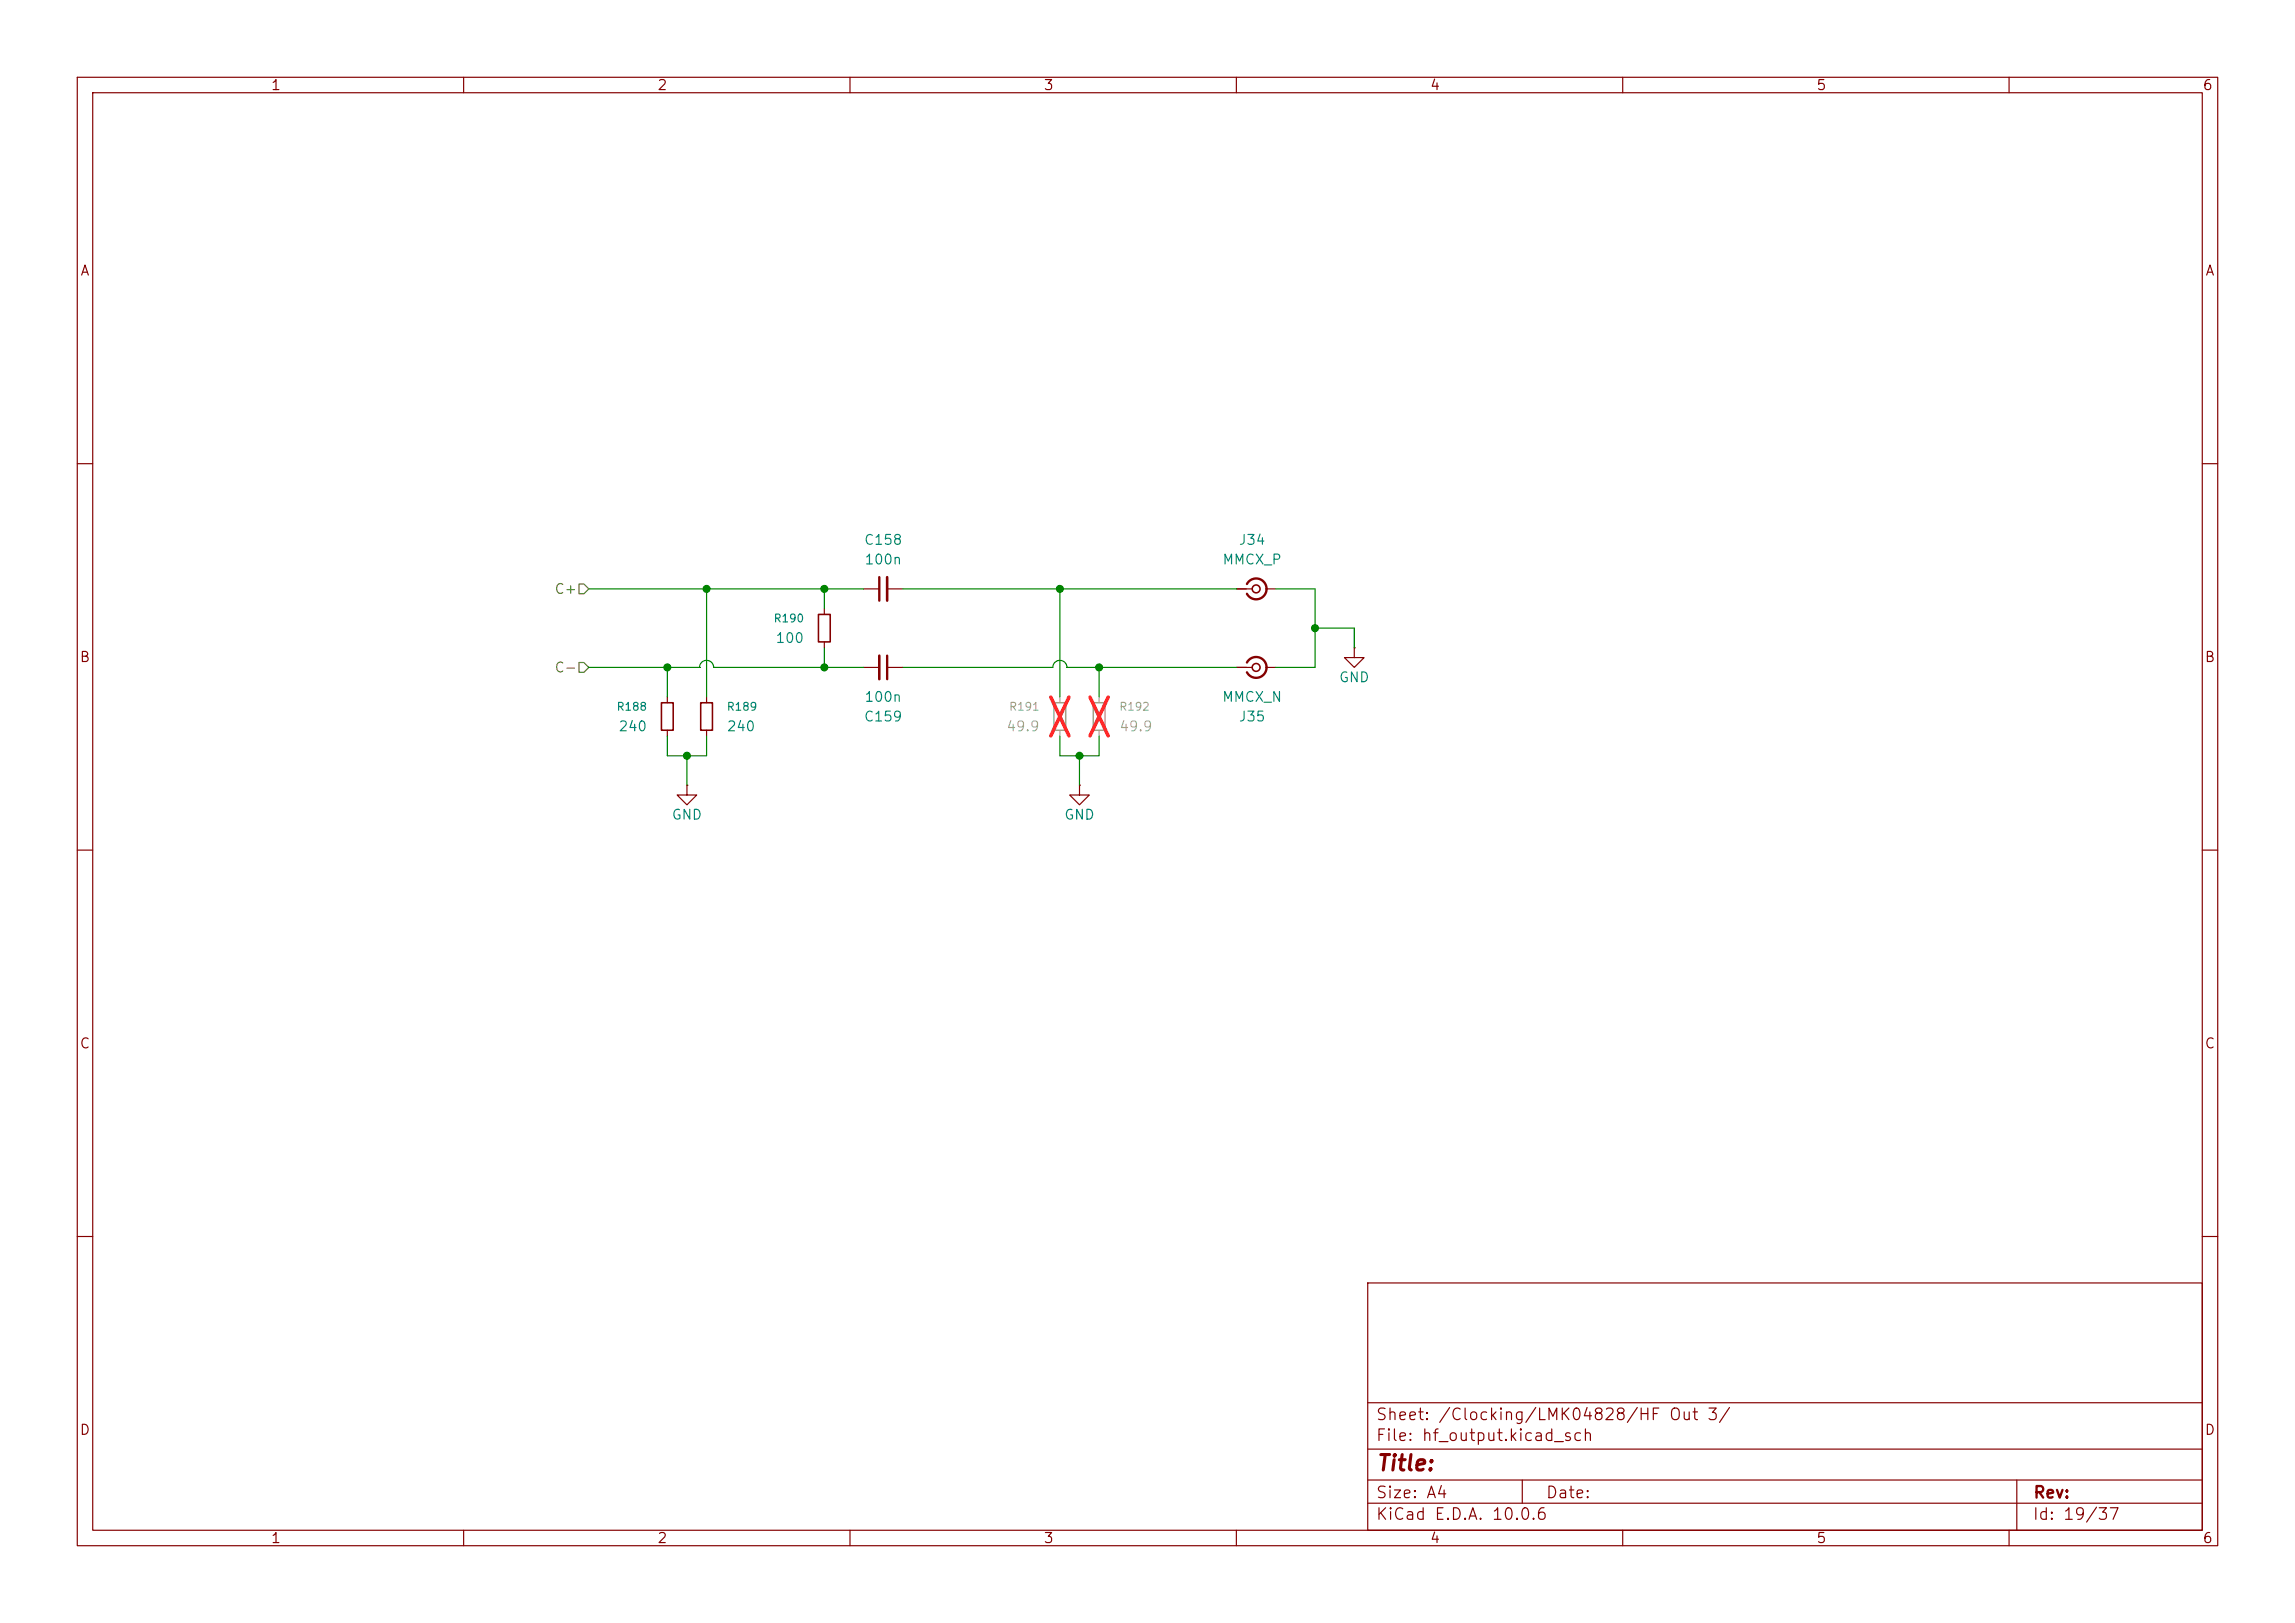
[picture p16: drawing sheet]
<svg xmlns="http://www.w3.org/2000/svg" width="297mm" height="210mm" viewBox="0 0 297 210" stroke-linecap="round" stroke-linejoin="round" font-family="sans-serif">
<defs><g id="words">
<text font-size="2" fill="#840000" x="178" y="190.8">Title:</text>
<g font-size="1.5" fill="#840000">
<text x="178" y="184.1">Sheet: /Clocking/LMK04828/HF Out 3/</text>
<text x="178" y="186.8">File: hf_output.kicad_sch</text>
<text x="178" y="197">KiCad E.D.A. 10.0.6</text>
<text x="178" y="194.2">Size: A4</text>
<text x="200" y="194.2">Date:</text>
<text x="263" y="197">Id: 19/37</text>
<text x="263" y="194.2">Rev:</text>
</g>
<g font-size="1.3" fill="#840000">
<text x="35" y="12">1</text>
<text x="85" y="12">2</text>
<text x="135" y="12">3</text>
<text x="185" y="12">4</text>
<text x="235" y="12">5</text>
<text x="285" y="12">6</text>
<text x="10.3" y="36">A</text>
<text x="285.3" y="36">A</text>
<text x="10.2" y="86">B</text>
<text x="285.2" y="86">B</text>
<text x="10.2" y="136">C</text>
<text x="285.2" y="136">C</text>
<text x="10.2" y="186">D</text>
<text x="285.2" y="186">D</text>
<text x="35" y="200">1</text>
<text x="85" y="200">2</text>
<text x="135" y="200">3</text>
<text x="185" y="200">4</text>
<text x="235" y="200">5</text>
<text x="285" y="200">6</text>
</g>
<g font-size="1.3" fill="#008484">
<text x="111.7" y="70.8">C158</text>
<text x="160.2" y="70.8">J34</text>
<text x="111.8" y="73.4">100n</text>
<text x="158.1" y="73.4">MMCX_P</text>
<text x="100.3" y="83.5">100</text>
<text x="173.2" y="88.6">GND</text>
<text x="80" y="94.9">240</text>
<text x="94" y="94.9">240</text>
<text x="111.7" y="93.7">C159</text>
<text x="111.8" y="91.1">100n</text>
<text x="158.1" y="91.1">MMCX_N</text>
<text x="160.2" y="93.7">J35</text>
<text x="86.8" y="106.4">GND</text>
<text x="137.6" y="106.4">GND</text>
</g>
<g font-size="1.3" fill="#848400">
<text x="71.7" y="77.2">C+</text>
<text x="71.7" y="87.3">C-</text>
</g>
<g font-size="1.3" fill="#a1a1a1">
<text x="130.1" y="94.9">49.9</text>
<text x="144.8" y="94.9">49.9</text>
</g>
<g font-size="1" fill="#008484">
<text x="100" y="80.8">R190</text>
<text x="79.7" y="92.2">R188</text>
<text x="94" y="92.2">R189</text>
</g>
<g font-size="1" fill="#a1a1a1">
<text x="130.5" y="92.2">R191</text>
<text x="144.8" y="92.2">R192</text>
</g>
</g></defs>
<g fill="none" stroke="#840000" stroke-width=".15">
<path d="M10 10h277v190h-277zM12 12h273v186h-273zM60 10v2M110 10v2M160 10v2M210 10v2M260 10v2M10 60h2M106.7 78.7v.8M111.8 76.2h2M114.8 76.2h2M160 76.2h2.1"/>
<path d="M163.8 76.2h1.3M285 60h2M86.4 90.2v.7M86.4 94.5v.8M91.4 90.2v.7M91.4 94.5v.8M106.7 83.1v.7M111.8 86.4h2M114.8 86.4h2M160 86.4h2.1M163.8 86.4h1.3M175.3 83.8v1.3h1.2l-1.2 1.3-1.3-1.3h1.3"/>
<path d="M175.3 83.8h.1M10 110h2M88.9 101.6v1.3h1.3l-1.3 1.2-1.3-1.2h1.3M88.9 101.6h.1M139.7 101.6v1.3h-1.3l1.3 1.2 1.3-1.2h-1.3M139.7 101.6h.1M285 110h2M10 160h2M177 166h108v32h-108zM285 160h2M60 198v2M110 198v2"/>
<path d="M160 198v2M177 194.5h108M177 191.5h108M177 187.5h108M177 181.5h108M197 191.5v3M210 198v2M260 198v2M261 191.5v6.5"/>
</g>
<path d="M136.4 90.9h1.5v3.6h-1.5zM141.5 90.9h1.5v3.6h-1.5z" fill="none" stroke="#a1a1a1" stroke-width=".2"/>
<path d="M137.2 90.2v.7M137.2 94.5v.8M142.2 90.2v.7M142.2 94.5v.8" fill="none" stroke="#a1a1a1" stroke-width=".15"/>
<path d="M136 90.2l2.3 5M138.3 90.2l-2.3 5M141.1 90.2l2.3 5M143.4 90.2l-2.3 5" fill="none" stroke="#ff2626" stroke-width=".46"/>
<g fill="none" stroke="#840000" stroke-width=".2">
<path d="M105.9 79.5h1.5v3.6h-1.5zM85.6 90.9h1.5v3.6h-1.5zM90.7 90.9h1.5v3.6h-1.5z"/>
<circle cx="162.6" cy="76.2" r=".51"/>
<circle cx="162.6" cy="86.4" r=".51"/>
</g>
<path d="M113.8 74.7v3M161.4 75.6a1.35 1.35 0 0 1 2-.4 1.35 1.35 0 0 1 0 2 1.35 1.35 0 0 1-2-.4M114.8 84.8v3.1M161.4 85.7a1.35 1.35 0 0 1 2-.4 1.35 1.35 0 0 1 0 2.1 1.35 1.35 0 0 1-2-.4" fill="none" stroke="#840000" stroke-width=".3"/>
<path d="M114.8 74.7v3M113.8 84.8v3.1" fill="none" stroke="#840000" stroke-width=".33"/>
<path d="M74.9 75.6h.7l.6 .6-.6 .6h-.7zM74.9 85.7h.7l.6 .7-.6 .6h-.7z" fill="none" stroke="#848400" stroke-width=".15"/>
<g fill="none" stroke="#008400" stroke-width=".15">
<path d="M76.2 76.2h35.6M91.4 76.2v14M106.7 76.2v2.5M116.8 76.2h43.2M137.2 76.2v14M165.1 76.2h5.1v10.2h-5.1M76.2 86.4h14.3M86.4 95.3v2.5h5v-2.5M86.4 86.4v3.8M88.9 97.8v3.8M90.5 86.4h.1M90.5 86.4a.91 .91 0 0 1 .9-1 .91 .91 0 0 1 1 1h19.4"/>
<path d="M106.7 83.8v2.6M116.8 86.4h19.4a.91 .91 0 0 1 1-1 .91 .91 0 0 1 .9 1M137.2 95.3v2.5h5v-2.5M138.1 86.4h.1M138.1 86.4h21.9M139.7 97.8v3.8M142.2 86.4v3.8M170.2 81.3h5.1v2.5"/>
</g>
<g fill="#008400" stroke="#008400" stroke-width=".13">
<circle cx="137.2" cy="76.2" r=".46"/>
<circle cx="170.2" cy="81.3" r=".46"/>
<circle cx="139.7" cy="97.8" r=".46"/>
<circle cx="142.2" cy="86.4" r=".46"/>
<circle cx="88.9" cy="97.8" r=".46"/>
<circle cx="91.4" cy="76.2" r=".46"/>
<circle cx="86.4" cy="86.4" r=".46"/>
<circle cx="106.7" cy="86.4" r=".46"/>
<circle cx="106.7" cy="76.2" r=".46"/>
</g>
<use href="#words"/>
</svg>
